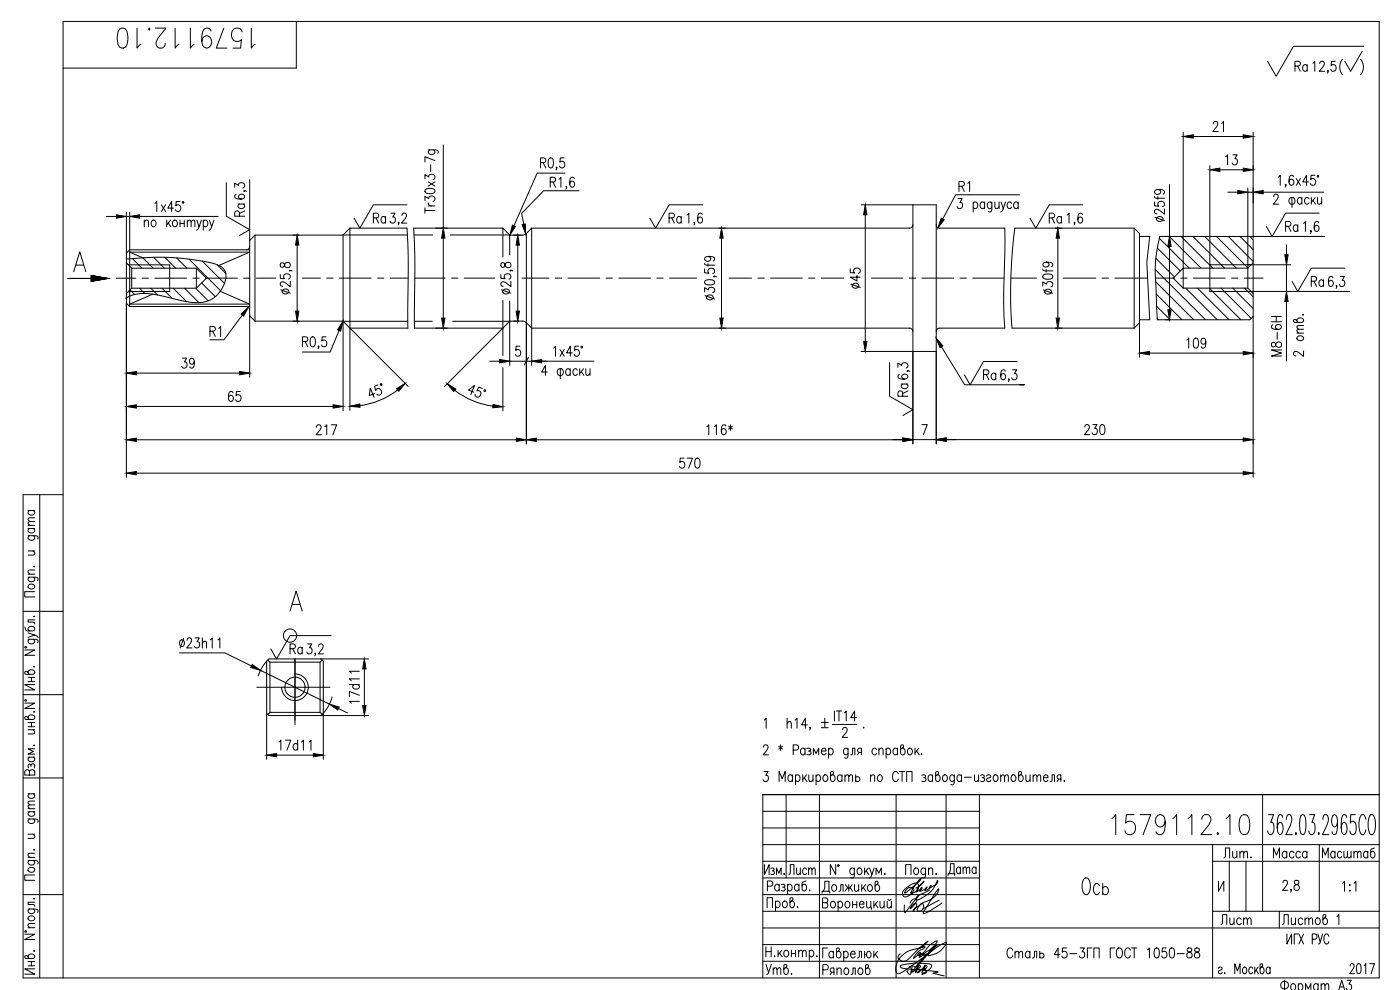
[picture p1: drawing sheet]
<svg xmlns="http://www.w3.org/2000/svg" width="420mm" height="297mm" viewBox="0 0 420 297" stroke-linecap="round" stroke-linejoin="round" font-family="sans-serif">
<defs><g id="words">
<g font-size="10.1">
<text x="34.2" y="15.5">1579112.10</text>
<text x="332.7" y="251.5">1579112.10</text>
</g>
<text font-size="8.8" x="323.8" y="269.5">Ось</text>
<text font-size="8.4" x="401.1" y="23.6">( )</text>
<g font-size="7.1">
<text x="88.9" y="89.6" transform="rotate(-90 88.9 89.6)">25,8</text>
<text x="155.2" y="89.6" transform="rotate(-90 155.2 89.6)">25,8</text>
<text x="228.6" y="220.1">1 h14, %%P .</text>
<text x="283.6" y="263.9">Дата</text>
</g>
<g font-size="6.6">
<text x="366.9" y="50.8">13</text>
<text x="74.8" y="66" transform="rotate(-90 74.8 66)">Ra</text>
<text x="355.2" y="105.8">109</text>
<text x="385.9" y="107.9" transform="rotate(-90 385.9 107.9)">M8-6H</text>
<text x="53.6" y="111.8">39</text>
<text x="67.7" y="121.7">65</text>
<text x="273.8" y="120.3" transform="rotate(-90 273.8 120.3)">Ra</text>
<text x="203.2" y="141.8">570</text>
<text x="86.1" y="197.6">Ra</text>
<text x="365.5" y="278.7">Лист</text>
<text x="384.2" y="278.7">Листов</text>
</g>
<g font-size="6.2">
<text x="387.7" y="22.6">Ra</text>
<text x="363" y="40.6">21</text>
<text x="42.3" y="70.2">по контуру</text>
<text x="111.1" y="68.1">Ra</text>
<text x="200" y="68.1">Ra</text>
<text x="314" y="68.1">Ra</text>
<text x="350.7" y="67.7" transform="rotate(-90 350.7 67.7)">25f9</text>
<text x="384.9" y="70.6">Ra</text>
<text x="259.3" y="87.8" transform="rotate(-90 259.3 87.8)">45</text>
<text x="317.1" y="89.6" transform="rotate(-90 317.1 89.6)">30f9</text>
<text x="392.6" y="87.1">Ra</text>
<text x="392.3" y="108.3" transform="rotate(-90 392.3 108.3)">2 отв.</text>
<text x="294.2" y="115">Ra</text>
<text x="93.8" y="131.6">217</text>
<text x="211.3" y="131.6">116*</text>
<text x="324.6" y="131.6">230</text>
<text x="109" y="212.4" transform="rotate(-90 109 212.4)">17d11</text>
<text x="82.9" y="226.1">17d11</text>
<text x="236" y="263.5">Лист</text>
<text x="366.5" y="258.6">Лит.</text>
<text x="381.4" y="258.6">Масса</text>
<text x="396.2" y="258.6">Масштаб</text>
<text x="229" y="293.5">Утв.</text>
<text x="246.2" y="293.5">Ряполов</text>
<text x="301.3" y="288.6">Сталь 45-3ГП ГОСТ 1050-88</text>
<text x="383.5" y="298.1">Фоpмат А3</text>
</g>
</g></defs>
<g fill="none" stroke="#000" stroke-width=".3">
<path d="M88.9 6.4v14h-70M396.1 19.1l.4-.7 .7 .1 .2 .5-.3 1-1.1 1.4h1.6M409.3 13.9h-21.1l-5.2 9-2.6-4.5M355.1 39.7v40.8h19.4M376.1 39.7v31.7M67.9 54.8v10.1l7 4-3 1.8M70.4 56.2v-1.3l1.2 .7a.88 .88 0 0 1 1.3-.7 .88 .88 0 0 1 0 1.5M73.3 57.2v.2v-.2l.7 .2M74.9 53.9v59.3M127.5 53.7v-1.3l1.2 .7a.89 .89 0 0 1 1.3-.7 .89 .89 0 0 1 0 1.5M127.7 56.9a2.82 2.82 0 0 1 2.7 0l.1 .5a1.77 1.77 0 0 1-2.4 .6l-.6-.6zM128.5 45l2.7 .1 .3 .3-.1 .6"/>
<path d="M128.5 54.6l2 1.2M129 45a.67 .67 0 0 0-.5 .6 .67 .67 0 0 0 .5 .6 .91 .91 0 0 0 1.1 .1 .91 .91 0 0 0 .3-1.1l-.3-.2M129.2 49.4v2.1M130.5 48.2l-3-1.2v1.6M130.5 54.6l-2 1.2M133 43.5v24.9M162.2 48.8h1a.73 .73 0 0 0 .6-.7 .73 .73 0 0 0-.6-.7h-1v3M163 48.8l.8 1.6M164.8 47.5l.6-.1a1.77 1.77 0 0 1 .6 2.4l-.3 .4-.5 .2a2.21 2.21 0 0 1-.4-2.9zM165.1 54.6l1.4-.1 .2-.5-.1-.5-.4-.3h-1.1v3M165.9 54.6l.8 1.6M167.1 50.2h-.2h.2l-.2 .8"/>
<path d="M167.8 53.7l.5-.5v3M169.3 47.4h-1.2l-.1 1.3a.92 .92 0 0 1 1.3 .1 .92 .92 0 0 1 0 1.2 .92 .92 0 0 1-1.3 .1l-.1-.3M169.5 52h-8.3l-7 15.8M170.1 56h-.3h.3l-.3 .8M172.3 53.6l-.1-.3-.5-.1a2.21 2.21 0 0 0-.4 2.8 .65 .65 0 0 0 1-.3l.2-.4a.89 .89 0 0 0-.8-1l-.6 .5-.1 .4M173.7 57.2h-10.5l-6.7 6.8 .7 3.3M287.5 59.6h1.3l-.7 1.1a.89 .89 0 0 1 .7 1.4 .89 .89 0 0 1-1.5-.1M287.8 55.9l1.4-.2 .2-.4-.2-.7-1.4-.2v3.1M288.6 55.9l.8 1.6M290.4 55l.6-.6v3.1M306 58.4h-19.2l-3.9 7.3M351 55.3v15.6"/>
<path d="M358.1 41h15M363.1 49.7v37.7h42M368.5 57.7h3M374.5 56.4v24.1M374.5 57.7h1.6M379.1 57.7h18.2M382.2 59l.5-.7h.5l.4 .5-.3 1-1.2 1.5h1.6M383.6 53.2l.6-.6v3M385.9 55.5h-.2h.2l-.2 .7M387.2 59.4l.9-.1 .4 .4a1.21 1.21 0 0 1-.4 1.6l-.9-.2a1.2 1.2 0 0 1 0-1.7zM387.7 59.3v3M388.2 53a.64 .64 0 0 0-1-.3 2.05 2.05 0 0 0 .3 2.9 .88 .88 0 0 0 .8-1.1 .88 .88 0 0 0-1.1-.6l-.3 .7"/>
<path d="M389 53.6l1.3 2M390.3 53.6l-1.3 2M390.7 59.7a.66 .66 0 0 0-.6-.5 .66 .66 0 0 0-.6 .5 .85 .85 0 0 0 0 1.2 .85 .85 0 0 0 1.2-.1M390.7 59.3v2M392.7 54.6h-1.7l1.1-2v3M392.9 59.7a.67 .67 0 0 0-.6-.5 .67 .67 0 0 0-.7 .5 .91 .91 0 0 0 0 1.1 .91 .91 0 0 0 1.1 .3l.2-.3M393.6 59.3v2M394.6 52.6h-1.1l-.1 1.3a.92 .92 0 0 1 1.2 .1 .92 .92 0 0 1 0 1.2 .92 .92 0 0 1-1.2 .1l-.2-.3M394.7 59.3l-1.1 1.4M395.4 52.7h.3v.4h-.3zM395.4 59.3l.1 1.8 .6 .2 .6-.6M396.7 59.3v2"/>
<path d="M22.8 79.5h2.3M31.9 64.9h3M37.9 77.7a71.5 71.5 0 0 1 27.4 1.8 3.7 3.7 0 0 1 2.1 5.6 8.6 8.6 0 0 1-10.3 5.6l-7.2-1.6a16.5 16.5 0 0 0-11.3-.1l-.9 .5M37.9 78.9l1.6 1.6M37.9 63.7v79.5M37.9 64.9h1M38.5 79.5h12.4v8h-12.4M38.9 63.7v28.3h36M39.7 77.6l2.9 2.9M41.9 64.9h14.8M46.1 77.2l3.3 3.3M46.5 61l.6-.6v3.1"/>
<path d="M48.4 61.5l1.3 2M49.4 77.2l3.3 3.3M49.7 61.5l-1.3 2M52.1 62.4h-1.7l1.1-2v3.1M53 77.4l3.1 3.1M54 60.4h-1.1l-.1 1.3a.92 .92 0 0 1 1.2 .1 .92 .92 0 0 1 0 1.3 .92 .92 0 0 1-1.2 .1l-.1-.3M54.8 60.5h.3v.4h-.3zM56.7 77.8l9.5 9.4M60.7 78.3l6.7 6.7M65.1 79.4l2.7 2.6M65.7 79.7l9.2-4.1h-36l4 1.8 3.1 3.1M74.9 73.9a1 1 0 0 1-1 1"/>
<path d="M74.9 74.9h-36l-1 1.1M76.5 70.5v25.9M76.5 70.5l-1.6 1.6M89.2 73.5v19.9M105 68.4h17.2l.3 8.6-.1 21.5h-17.4l-2.3-2.2-26.2 .1M105 68.4l-2.3 2.1h-26.2M105 68.4v30.1M119.7 66.8h-.2h.2l-.2 .7M120.6 64.7l.5-.7 .7 .1 .2 .4-.4 1-1.1 1.4h1.6M122.1 61.5h-10.1l-4 6.9-1.7-2.9M122.3 70.5h-19.3v52.7M124.3 70.5h5.5"/>
<path d="M127.5 60.2v-1.3l1.2 .7a.88 .88 0 0 1 1.3-.7 .88 .88 0 0 1 0 1.5M127.5 63.1h3M127.5 62.4v1.6M128.5 60.9a.81 .81 0 0 0 .9 .9M128.5 61.8h2M133 71.4v24M135.1 70.5h17.9M150.9 68.4l2.1 2.1h3.8l1.1-.4M150.9 68.4h-26.8l.4 8.6-.1 21.5h26.5M150.9 68.4v8.7M153 70.5v6M155.4 73.6v19.8"/>
<path d="M158 70v63.2M159.6 68.4v41.2M159.6 68.4l-1.7 1.7M208.4 66.8h-.2h.2l-.2 .7M210.7 64.4a.64 .64 0 0 0-1-.3 2.05 2.05 0 0 0 .3 2.8 .88 .88 0 0 0 .8-1 .88 .88 0 0 0-1.1-.7l-.3 .8M210.9 61.5h-10.1l-4 6.9-1.8-2.9M211.5 79l.1 .4 .4 .2h2.5M212.5 76.9a.79 .79 0 0 1 .8 .8 .89 .89 0 0 1-1.1 .7 .89 .89 0 0 1-.6-1.1 2.58 2.58 0 0 1 2.7 0l.2 .5-.5 .5M212.5 79.1v.8M216.5 71.4v24M258.4 61.5h22.6v71.7M259.7 64.4v38.1"/>
<path d="M274 61.5v43.9h7M274 67.4a1 1 0 0 1-1 1h-113.4M281 67.4a1 1 0 0 0 1 1h19.6l-.3 14.9a123.3 123.3 0 0 0 .3 15.2l-19.6-.1a1 1 0 0 0-1 1M292.1 61l.2-.3a.97 .97 0 0 1 1.2 .7 .97 .97 0 0 1-.6 1.2h-.4l-.4-.4M292.1 60.6v3M295.5 61l-.2-.3a.95 .95 0 0 0-1.2 .5 .95 .95 0 0 0 .4 1.2 .64 .64 0 0 0 1-.2M295.5 60.6v2M297.7 61l-.3-.3a.97 .97 0 0 0-1.2 .7 .97 .97 0 0 0 .7 1.2h.3l.5-.4M297.7 60.6l-.1 2.7-.4 .3-.6-.2M298.6 60.6l.1 1.8 .6 .2 .5-.6M299.8 60.6v2M300.4 60.6l.7 2 .7-2"/>
<path d="M301.1 62.6l-.5 .8-.3 .2M303.6 61l-.2-.3a.97 .97 0 0 0-1.2 .7 .97 .97 0 0 0 .6 1.2h.3l.5-.4M305.6 61a.66 .66 0 0 0-.7-.4 .66 .66 0 0 0-.6 .4 .85 .85 0 0 0 0 1.2 .85 .85 0 0 0 1.3 0M305.6 60.6v2M317.5 71.4v24M322.5 66.8h-.2h.2l-.2 .7M324.8 64.4l-.1-.3-.5-.1a1.86 1.86 0 0 0-.6 2.5 .67 .67 0 0 0 .6 .4 .67 .67 0 0 0 .6-.4l.2-.4a.88 .88 0 0 0-.8-1l-.4 .1-.3 .8M325 61.5h-10.1l-4 6.9-1.8-2.9M340.4 68.4v30.1M342 70.9h3l-.8 7.8 .8 17.2h-3M346.9 77.5l5.6 5.6M347.3 74.4l6.9 6.9"/>
<path d="M347.9 71.5l9 9M350.9 70.9l9.5 9.6M351 74v18.9M354.5 70.9l9.5 9.6M358 70.9l9.5 9.6M361.5 70.9l9.5 9.6M363.1 79.4h24.2M365.1 70.9l9.4 9.5M368.6 70.9l7.5 7.5M372.2 70.9l3.9 4M375.1 70.9l1 1.1v71.2M376.1 78.9l-1.6 1.6"/>
<path d="M386.1 73.4v3.1M386.1 79.4v8M393.5 69.3h-.2h.2l-.2 .7M394 60.1l.8 1.2M395.8 66.9l-.1-.3-.6-.2a1.63 1.63 0 0 0-.7 2l.3 .9a.84 .84 0 0 0 1.2-.8 .84 .84 0 0 0-1.2-.8l-.3 .7M395.9 64h-10.1l-4 6.9-1.8-2.9M397.6 70.9h-49.6a47.9 47.9 0 0 0-1 16.7l.3 8.3h27.8l1-.9M22.1 81.5l1.8-6 1.9 6M27.4 83.5h-7h7M34.9 83.5h5.8M37.9 91l1 1M39 87l1.4 1.4"/>
<path d="M39.5 86.5h19.4M41.9 86.5l1.6 1.6M42.7 83.5h1.9M45.2 86.5l2.1 2M48.6 86.5l3.1 3M52 86.5l4 4M55.4 86.5l4.3 4.3M56 83.5h-9.5M57.9 83.5h1.9M58.7 86.5l3.8 3.8M58.9 80.5h-19.4v6l-1.6 1.6M58.9 80.5l3 3-3 3z"/>
<path d="M60.5 84.9l4.1 4.1M61.7 83.5h9.5M63 99.4l1.4-.2 .2-.4-.1-.6-.4-.3h-1.1v3.1M63.8 99.4l.8 1.6M65.6 98.5l.6-.6v3.1M66.1 87.4l8.8 3.8h-36l6.9-2.9M72.7 94.5l-5.5 7.4h-4.2M73.1 83.5h1.9M73.9 91.9a1 1 0 0 1 1 1M74.9 94.8l1.6 1.6M82.8 83.4l-5.9 .1M90.8 83.4h5.4"/>
<path d="M98.1 83.4h1.9M101.8 99.2l-2.7 6.4h-8.3M101.9 83.4h9.5M103 96.4h19.4M113.3 83.4h1.9M117.1 83.4h5.4M124.4 96.4h5.3M124.5 83.4h9.1M135.5 83.4h1.9M135.9 96.4h17.1M139.3 83.4h9.2M150.9 98.5l2.1-2.1 3.8-.1 .9 .3 1.9 1.9h113.4a.98 .98 0 0 1 1 .9"/>
<path d="M150.9 90.1v8.4M153 90.4v19.2M156.7 83.4h8M166.6 83.4h2M170.5 83.4h9.5M181.9 83.4h1.9M185.7 83.4h9.5M197.1 83.4h1.9M200.9 83.4h8.1M211.5 87.6v-1.3l1.1 .7a.89 .89 0 0 1 1.4-.7 .89 .89 0 0 1-.1 1.5M211.5 80.7v1.1l1.2 .2a.92 .92 0 0 1 .1-1.3 .92 .92 0 0 1 1.3 0 .92 .92 0 0 1 .1 1.3l-.3 .1M211.6 84.3l1.1-.4a1.28 1.28 0 0 1 1.8 .9 1.76 1.76 0 0 1-2.5 .6l-.5-.6z"/>
<path d="M211.6 88.7l2.9 1M212.2 88.8a.95 .95 0 0 1 1.2-.3 .95 .95 0 0 1 .5 1.1 .95 .95 0 0 1-1.2 .4 .95 .95 0 0 1-.5-1.2zM214.3 82.9v.2v-.2l.7 .2M218.8 83.4h6.7M227.4 83.4h2M231.3 83.4h9.5M242.7 83.4h1.9M246.5 83.4h6.7M261.5 83.4h9.5M272.9 83.4h1.9M276.7 83.4h9.5M288.1 83.4h1.9"/>
<path d="M291.9 83.4h9.4M303.4 83.4h7.7M319 83.4h9.9M330.8 83.4h1.9M334.6 83.4h9.8M340.4 98.5h-36.7a146.6 146.6 0 0 1 .9-30.1h35.8l1.6 1.6v37.2M342 96.9l-1.6 1.6M346.7 80.9l15.1 15M346.8 83.4h5.6M346.8 84.5l11.5 11.4M347 88.2l7.7 7.7M347.1 91.9l4.1 4"/>
<path d="M347.3 95.6l.4 .3M352.1 83.4l3-2.9v6zM354.4 83.4h1.9M355.1 86.5h19.4M355.8 86.5l9.5 9.4M358.2 83.4h9.5M359.4 86.5l9.5 9.4M362.9 86.5l9.5 9.4M366.4 86.5l9.1 9M369.6 83.4h1.9M370 86.5l6.1 6.1M373.4 83.4h5.7"/>
<path d="M373.5 86.5l2.6 2.5M374.5 80.5v6l1.6 1.5M386.1 90.5v17.8M401.2 85.8h-.2h.2l-.2 .7M402.2 82.9h1.3l-.7 1.2a.89 .89 0 0 1 .7 1.3 .89 .89 0 0 1-1.5 0M403.6 80.5h-10.1l-4 6.9-1.7-2.9M40.9 111.9h31M90.8 102.5l1.3-.2 .3-.4-.3-.7-1.3-.1v3M91.6 102.5l.8 1.6M93.4 101.2l.6-.1a1.76 1.76 0 0 1 .5 2.4l-.2 .4-.6 .2a1.76 1.76 0 0 1-.5-2.5zM95.7 103.9h-.2h.2l-.2 .7M97.9 101.1h-1.2l-.1 1.2a.92 .92 0 0 1 1.2 .1 .92 .92 0 0 1 0 1.3 .92 .92 0 0 1-1.2 .1l-.1-.3"/>
<path d="M112.4 118.1l-1.6 .6 .3-2.3 1.2 2.8M113.4 115.5l-1 .4 .4 1.2a.92 .92 0 0 1 1.2-.4 .92 .92 0 0 1 .4 1.2 .92 .92 0 0 1-1.1 .6l-.2-.3M114.3 115.1l.3 .2-.1 .3-.3-.1zM119.3 117a23.4 23.4 0 0 1-11.3 4.7M122.5 115.9l-17.5-17.4v24.6M136.5 117.1a23.6 23.6 0 0 0 11.4 4.8M142.2 117.7l-1.6-.7 1.8-1.4-1.1 2.8M144.8 116.6l-1.1-.5-.6 1.2a.92 .92 0 0 1 1.1 .5 .92 .92 0 0 1-.4 1.2 .92 .92 0 0 1-1.2-.4v-.3M145.4 116.9l.3 .2-.1 .3-.3-.1zM147 108.4h31.3M150.9 106.7v-8.2l-17.5 17.5M150.9 110.3v13"/>
<path d="M156 103.9h-1.1l-.1 1.3a.92 .92 0 0 1 1.2 0 .92 .92 0 0 1 0 1.3 .92 .92 0 0 1-1.2 .1l-.1-.3M158.6 107.2l-1.2 2.3M164.3 111.6h-1.7l1.1-2v3M166.1 104.4l.6-.5v3M167.6 110.8l.9-.2 .5 .5a1.21 1.21 0 0 1-.5 1.5l-.9-.1a1.2 1.2 0 0 1 0-1.7zM168.1 104.9l1.2 2M168.2 110.6v3M169.3 104.9l-1.2 2M171.1 111.1a.66 .66 0 0 0-.6-.5 .66 .66 0 0 0-.6 .5 .85 .85 0 0 0 0 1.2 .85 .85 0 0 0 1.2-.1M171.1 110.6v2M171.7 105.9h-1.7l1.2-2v3M173.3 111.1a.67 .67 0 0 0-.6-.5 .67 .67 0 0 0-.7 .5 .91 .91 0 0 0 0 1.1 .91 .91 0 0 0 1.1 .3l.2-.3"/>
<path d="M173.7 103.9h-1.2l-.1 1.3a.92 .92 0 0 1 1.3 .1 .92 .92 0 0 1 0 1.2 .92 .92 0 0 1-1.3 .1l-.1-.3M174 110.6v2M174.4 104h.3v.4h-.3zM174.4 111.5l.8 1.1M175.1 110.6l-1.1 1.5M175.8 110.6l.1 1.9 .6 .1 .6-.5M177.1 110.6v2M258.4 105.4h15.6v27.8M267 108.8v10.1l7 4-3 1.8M269.5 110.2v-1.3l1.1 .7a.88 .88 0 0 1 1.4-.7 .88 .88 0 0 1-.1 1.5M272.3 111.2v.3v-.3l.8 .3M282.5 104.1l7 11.4h17.9h-1.3"/>
<path d="M302.8 113.8h-.2h.2l-.2 .7M303.9 111h1.2l-.7 1.1a.88 .88 0 0 1 .8 1.3 .88 .88 0 0 1-1.6 0M305.3 108.5h-10.1l-4.1 7-1.7-3M345 105.9h28.1M40.9 131.9h114.1M40.9 121.9h59.1M161 131.9h110M268 131.9h3M274 131.9h7M276.7 127.4h1.6l-1.2 3M284 131.9h89.1M8.4 158.6h2"/>
<path d="M8.4 157.6h2M8.4 153.2h2M8.9 158.6a.66 .66 0 0 0-.5 .6 .66 .66 0 0 0 .5 .6 .85 .85 0 0 0 1.2 0 .85 .85 0 0 0-.1-1.2M8.9 153.2l-.3 .2a.95 .95 0 0 0 .5 1.2 .95 .95 0 0 0 1.2-.4 .64 .64 0 0 0-.3-1M10.4 156.5l-1.8 .1-.2 .5 .6 .5M10.4 155.3l-1.8 .2-.2 .4 .6 .6M11.9 148.4v145M18.9 148.4h-12v145h407v-287h-395v287M40.9 142h332.2M8.4 173.2l2.7 .1 .3 .3-.1 .6M8.4 160.7l2.7 .1 .3 .4-.1 .6M8.4 172.3h2"/>
<path d="M8.4 165.3h2M8.6 175.6a.95 .95 0 0 1 1.2-.4 .95 .95 0 0 1 .5 1.2 .95 .95 0 0 1-1.2 .3 .95 .95 0 0 1-.5-1.1zM8.9 173.2l-.3 .2a.97 .97 0 0 0 .6 1.2 .97 .97 0 0 0 1.2-.6v-.4l-.4-.4M8.9 160.7l-.3 .3a.97 .97 0 0 0 .6 1.2 .97 .97 0 0 0 1.2-.7v-.3l-.4-.5M9.9 165.3l.5 .6-.1 .5-1.9 .2M10.1 170h.3zM10.4 177.5h-3v1.6h3M10.4 171l-1.8 .1-.2 .6 .6 .6M6.9 183.4h12M7.4 195h3l-3 1.6h3M7.4 188.2l.5 1 .2 .1 2-.1a.59 .59 0 0 0 .2-.9 .95 .95 0 0 0-1.2-.4 .95 .95 0 0 0-.5 1.2l.3 .2M7.5 194h.4v.4h-.4z"/>
<path d="M8.4 191.8l2.7 .1 .3 .4-.1 .5M8.4 189.9l2 .6-2 .7M8.9 191.8l-.3 .2a.97 .97 0 0 0 .6 1.3 .97 .97 0 0 0 1.2-.7v-.3l-.4-.5M10.1 185h.3zM10.4 190.5l.9 .5 .1 .4M10.4 186h-2v.7l1.9 .1 .1 .4M53.9 195.9h13.6l8 3.9M54.2 192.1a.97 .97 0 0 1 1.2 .7 .97 .97 0 0 1-.6 1.2 1.02 1.02 0 0 1-1-.8 1.02 1.02 0 0 1 .4-1.1zM55.1 191.5l-1 2.9M56.2 192.1l.4-.7h.5l.4 .6-.3 1-1.2 1.4h1.6M58.5 191.4h1.3l-.7 1.1a.88 .88 0 0 1 .8 1.4 .88 .88 0 0 1-1.6-.1M60.7 193l.6-.6 .6 .1 .1 1.9"/>
<path d="M60.7 191.4v3M63.1 192l.6-.6v3M65.4 192l.6-.6v3M80 198.4l-1.3 1.7-1.2 2.7M80 198.4v29.4M80.4 198l.6 .7M81 198.7v15M81 198.7h15.1M87 183.4l1.9-6 1.8 6M87.7 181.4h2.3M88.5 197.7v19.7M94.7 196.1h-.2h.2l-.2 .7"/>
<path d="M95.6 193.9l.5-.7 .7 .1 .2 .5-.4 1-1.1 1.4h1.6M96.1 198.7v15M96.3 197.7l.7 .7v29.4M96.7 198l-.6 .7M99.4 190.7h-12.4l-4 7-1.7-3M110.6 197.7h-29.9l-.7 .7M6.9 208.4h12M7.4 211h3l-3 1.6h3M7.5 210h.4v.3h-.4zM8.4 201.9a1 1 0 0 1 1-1 1 1 0 0 1 1 1l-.5 .4h-2.2l-.3-.7 .5-.2 .2 .1 .8 .8M8.4 215.4a1 1 0 0 1 1-.9 1 1 0 0 1 1 .9l-.5 .5h-2.2l-.3-.7 .5-.2 .2 .1 .8 .8M8.4 203.2h2"/>
<path d="M8.4 204.5h2M8.4 219h2M8.4 216.8h2M8.4 218h2M9.4 203.2v1.3M9.4 216.8v1.2M9.9 219l.5 .5-.1 .6-1.9 .1M10.1 200h.3zM10.1 213.6h.3zM10.4 205.4h-3l3 1.6h-3M77.1 206.2h21.9M78.2 201.1l20.7 10.2"/>
<path d="M80 214l.7 .7h29.9M81 213.7l-.6 .7M81 213.7h15.1M88.5 202.2a4 4 0 0 1 4 4 4 4 0 0 1-4 4 4 4 0 0 1-4-4M96.1 213.7l.6 .7M99.7 209.1a11.5 11.5 0 0 1-3.4 5.6M101.6 212.6l2.7 1.3M109.3 200.7v11M6.9 233.4h12M8.4 238.2h2M8.4 227.2h2M8.9 238.2l-.3 .2a.95 .95 0 0 0 .5 1.2 .95 .95 0 0 0 1.2-.4 .65 .65 0 0 0-.3-1"/>
<path d="M8.9 231.5l-.6-.5-.6 .1-.3 .4v1.1h3v-1.1a.81 .81 0 0 0-.8-.6 .81 .81 0 0 0-.7 .6v1.1M8.9 227.2a.66 .66 0 0 0-.5 .6 .66 .66 0 0 0 .5 .6 .85 .85 0 0 0 1.2 0 .85 .85 0 0 0-.1-1.2M9.3 229.6l.6-.5 .4 .3v1M9.3 229.9v-.3l-.4-.4a.71 .71 0 0 0-.3 1.2M10.1 223.6h.3zM10.4 224.7h-2l1.6 .8-1.6 .8h2M83 226.6h11M228.9 238.4h185h-185M228.9 238.4v55M229.1 224.2l.5-.7 .7 .1 .2 .5-.3 1-1.2 1.4h1.6M229.2 231.5h1.3l-.7 1.1a.88 .88 0 0 1 .8 1.4 .88 .88 0 0 1-1.6-.1M233.7 223.9l1.1 .9"/>
<path d="M233.8 234.5v-3l.9 2.1 .9-2.1v3M234.3 223.5v1.7M234.8 223.9l-1.1 .9M235.9 238.4v25M237.8 232.9a.66 .66 0 0 0-.6-.4 .66 .66 0 0 0-.6 .4 .85 .85 0 0 0 0 1.2 .85 .85 0 0 0 1.2 0M237.8 232.5v2M238.1 225.1h1a.81 .81 0 0 0 .6-.8 .81 .81 0 0 0-.6-.8h-1v3M238.7 232.9a.66 .66 0 0 1 .7-.4 .66 .66 0 0 1 .6 .4l.1 .7a.8 .8 0 0 1-.9 .9l-.5-.4M238.7 232.5v3M240.9 232.5v2M241.4 233.3l.8 1.2M241.6 224.9l-.2-.3a.95 .95 0 0 0-1.2 .5 .95 .95 0 0 0 .4 1.2 .65 .65 0 0 0 1-.2"/>
<path d="M241.6 224.5v2M242.1 232.5l-1.2 1.4M242.2 224.6a.72 .72 0 0 1 1.1 .3l-.1 .3-.6 .1M242.7 232.5l.1 1.8 .6 .2 .6-.6M243 225.3l.4 .6-.2 .4h-1M244 232.5v2M244.1 226.5v-2l.8 1.6 .8-1.6v2M244.9 232.9a.66 .66 0 0 1 .6-.4 .66 .66 0 0 1 .7 .4l.1 .4a.9 .9 0 0 1-.9 1.2l-.5-.4M244.9 232.5v3M245.9 238.4v55M246.5 225.3h1.4l-.1-.5a.58 .58 0 0 0-1-.2 .95 .95 0 0 0-.3 1.2 .95 .95 0 0 0 1.2 .5l.2-.2M247.3 232.6a.97 .97 0 0 1 1.2 .7 .97 .97 0 0 1-.6 1.2 1.02 1.02 0 0 1-1-.7 1.02 1.02 0 0 1 .4-1.2z"/>
<path d="M248.7 224.9l.2-.3a.97 .97 0 0 1 1.2 .7 .97 .97 0 0 1-.6 1.2h-.4l-.4-.4M248.7 224.5v3M249.7 232.5a1 1 0 0 1 .9 1 1 1 0 0 1-.9 1l-.5-.6v-2.1l.7-.3 .3 .4-.1 .3-.9 .7M252.7 232.9l-.3-.3a.95 .95 0 0 0-1.1 .5 .95 .95 0 0 0 .4 1.2 .64 .64 0 0 0 1-.2M252.7 232.5v2M253.6 233.1l.6-.6 .4 .1 .1 1.9M253.6 232.5v2M254.5 224.9l-.2-.3a.97 .97 0 0 0-1.2 .7 .97 .97 0 0 0 .6 1.2h.4l.4-.4M254.5 224.5l-.1 2.7-.3 .3-.6-.2M254.7 233.1l.6-.6 .5 .1 .1 1.9M255.3 226.5l.5-.2 .1-1.8h.7v2M256.8 233.3a.73 .73 0 0 1 1.2 .1 .73 .73 0 0 1-.4 1.1h-.5l-.3-.3"/>
<path d="M256.8 232.5v2M257.8 225.8l-.4 .7M258.5 225.8l-.9-.2-.2-.4 .2-.6 .9-.1v2M261.2 233.1l.6-.6 .6 .1 .1 1.9M261.2 232.5v2M263.1 224.9l-.3-.3a.97 .97 0 0 0-1.2 .7 .97 .97 0 0 0 .7 1.2h.3l.5-.4M263.7 232.6a.97 .97 0 0 1 1.2 .7 .97 .97 0 0 1-.7 1.2 1.02 1.02 0 0 1-.9-.7 1.02 1.02 0 0 1 .4-1.2zM263.8 225.1l.5-.6 .6 .1 .1 1.9M263.8 224.5v2M265.9 224.9a.66 .66 0 0 1 .7-.4 .66 .66 0 0 1 .6 .4l.1 .7a.8 .8 0 0 1-.9 .9l-.5-.4M265.9 224.5v3M268.9 238.4v55"/>
<path d="M269.4 224.9l-.3-.3a.95 .95 0 0 0-1.1 .5 .95 .95 0 0 0 .3 1.2 .65 .65 0 0 0 1.1-.2M269.4 224.5v2M269.6 232.2a.89 .89 0 0 0-1.1-.7 .89 .89 0 0 0-.6 1.1v.7a.89 .89 0 0 0 .6 1.2 .89 .89 0 0 0 1.1-.7M269.9 231.5h1.6M270.7 224.5a1 1 0 0 1 1 1 1 1 0 0 1-1 1l-.4-.6v-2.1l.7-.3 .2 .4-.1 .3-.8 .7M270.7 231.5v3M272.1 234.5v-3h1.6v3M272.7 224.6a.97 .97 0 0 1 1.2 .7 .97 .97 0 0 1-.6 1.2 1.02 1.02 0 0 1-1-.7 1.02 1.02 0 0 1 .4-1.2zM274.6 224.5v2M275.1 225.3l.8 1.2M275.8 224.5l-1.2 1.4M276.6 226.2v.3z"/>
<path d="M276.7 232.6a.71 .71 0 0 1 1.1 .3l-.1 .3-.6 .1M277.5 233.3l.4 .6-.2 .4h-1M279.9 232.9a.66 .66 0 0 0-.7-.4 .66 .66 0 0 0-.6 .4 .85 .85 0 0 0 .1 1.2 .85 .85 0 0 0 1.2 0M279.9 232.5v2M281.3 232.5a1 1 0 0 1 .9 1 1 1 0 0 1-.9 1l-.5-.6v-2.1l.7-.3 .2 .4-.1 .3-.8 .7M283.2 232.6a.97 .97 0 0 1 1.2 .7 .97 .97 0 0 1-.6 1.2 1.03 1.03 0 0 1-1-.7 1.03 1.03 0 0 1 .4-1.2zM283.9 238.4v55M286.4 232.9l-.1-.1a.58 .58 0 0 0-.9-.2 .95 .95 0 0 0-.4 1.2 .95 .95 0 0 0 1.2 .5l.2-.2M286.4 232.5l-.1 2.7a.58 .58 0 0 1-.9 .1M288.6 232.9l-.3-.3a.95 .95 0 0 0-1.1 .5 .95 .95 0 0 0 .3 1.2 .64 .64 0 0 0 1.1-.2M288.6 232.5v2M289.5 233.2h2"/>
<path d="M292.4 232.5l.2 1.8 .5 .2 .6-.6M293.7 232.5v2M293.9 238.4v55M294.3 232.6a.71 .71 0 0 1 1.1 .3l-.1 .3-.6 .1M295.1 233.3l.4 .6-.2 .4h-1M296.1 232.9a.66 .66 0 0 1 .6-.4 .66 .66 0 0 1 .7 .4l-.1 .3-1.1 .4-.1 .5a.66 .66 0 0 0 .6 .4 .66 .66 0 0 0 .7-.4M298.4 232.6a.97 .97 0 0 1 1.2 .7 .97 .97 0 0 1-.6 1.2 1.02 1.02 0 0 1-1-.7 1.02 1.02 0 0 1 .4-1.2zM300.3 233.1l.6-.6 .5 .1 .1 1.9M300.3 232.5v2M301.5 233.1l.5-.6 .5 .1 .1 1.9M303.8 232.6a.97 .97 0 0 1 1.2 .7 .97 .97 0 0 1-.7 1.2 1.02 1.02 0 0 1-.9-.7 1.02 1.02 0 0 1 .4-1.2zM306.2 232.5a1 1 0 0 1 .9 1 1 1 0 0 1-.9 1l-.5-.6v-2.1l.7-.3 .2 .4-.1 .3-.8 .7"/>
<path d="M307.9 232.5l.1 1.8 .6 .2 .5-.6M309.1 232.5v2M310 233.1l.6-.6 .5 .1 .1 1.9M310 232.5v2M311.2 233.1l.6-.6 .4 .1 .1 1.9M313.1 233.3h1.4l-.2-.7a.97 .97 0 0 0-1.2 .7 .97 .97 0 0 0 .6 1.2h.3l.5-.4M315.2 234.5l.4-.2 .2-1.8h.7v2M317.7 233.8l-.5 .7M318.4 233.8h-.7l-.3-.3-.2-.4 .5-.6h.7v2M319.4 234.2v.3zM378.9 238.4v35M8.4 258.2l2.7 .1 .3 .3-.1 .6"/>
<path d="M8.4 245.7l2.7 .1 .3 .4-.1 .5M8.4 257.3h2M8.4 250.3h2M8.4 243.6h2M8.4 242.6h2M8.9 258.2l-.3 .2a.97 .97 0 0 0 .6 1.2 .97 .97 0 0 0 1.2-.6v-.4l-.4-.4M8.9 245.7l-.3 .3a.97 .97 0 0 0 .6 1.2 .97 .97 0 0 0 1.2-.7v-.3l-.4-.5M8.9 243.6l-.3 .2a.95 .95 0 0 0 .5 1.1 .95 .95 0 0 0 1.2-.3 .64 .64 0 0 0-.3-1M9.9 250.3l.5 .6-.1 .5-1.9 .2M10.1 255h.3zM10.4 256l-1.8 .1-.2 .6 .6 .6M10.4 241.5l-1.8 .1-.2 .5 .6 .5"/>
<path d="M10.4 240.4l-1.8 .1-.2 .4 .6 .6M228.9 253.4h185M228.9 248.4h65M228.9 258.4h65M228.9 243.4h65M229.4 259.4v3l1.4-3v3M250.8 259.4v3l-1.6-3v3M251.4 259.5h.4v.4h-.4zM363.9 258.4h50M363.9 253.4v40M368.9 258.4v15M373.9 258.4v15"/>
<path d="M380.7 244.4h1.5l-.8 2.3h.4a2.84 2.84 0 0 1-.3 3.7l-.8-.3-.3-.8M384.9 245.3l-.1-.6-.4-.3-.7 .3a8.9 8.9 0 0 0 0 5.4l.6 .3a2.49 2.49 0 0 0 0-3.7l-.6 .3-.4 1.4M386 245.8l.3-1.1 .3-.3h.5a2.64 2.64 0 0 1 .2 3.2l-1.4 2.8h1.9M388.9 249.8v.6zM390.4 244.7l.4-.3 .7 .3a8.9 8.9 0 0 1 0 5.4l-.7 .3a3.9 3.9 0 0 1-.8-3.4zM393 244.4h1.5l-.8 2.3h.4a2.86 2.86 0 0 1-.2 3.7l-.9-.3-.2-.8M395.8 249.8v.6zM395.9 253.4v20M397 245.8l.3-1.1 .3-.3h.5a2.59 2.59 0 0 1 .2 3.2l-1.4 2.8h1.9M401.4 246.4l-.4 1.4-.5 .3a2.49 2.49 0 0 1 0-3.7l.5 .3a8 8 0 0 1 0 5.4l-.7 .3-.4-.3-.1-.5M404.1 245.3l-.1-.6-.4-.3-.7 .3a8.9 8.9 0 0 0 0 5.4l.6 .3a2.52 2.52 0 0 0 0-3.7l-.6 .3-.4 1.4M406.8 244.4h-1.4l-.2 2.6 .6-.6h.4a2.8 2.8 0 0 1 0 4l-.8-.3-.3-.8"/>
<path d="M409.9 245.8l-.1-.5a.83 .83 0 0 0-.5-.7 .83 .83 0 0 0-.9 .1 6.1 6.1 0 0 0 .3 5.7 1.22 1.22 0 0 0 1.2-1.4M411.4 244.4a1.22 1.22 0 0 1 1.3 1.4 5.3 5.3 0 0 1-.7 4.6 1.22 1.22 0 0 1-1.3-1.4 5.3 5.3 0 0 1 .7-4.6zM6.9 268.4h12M7.5 279.3h.4v.3h-.4zM8.4 272.8l2.7 .1 .3 .3-.1 .6M8.4 278.3h2M8.6 260.6a.95 .95 0 0 1 1.2-.4 .95 .95 0 0 1 .5 1.2 .95 .95 0 0 1-1.2 .3 .95 .95 0 0 1-.5-1.1zM8.6 275.2a.95 .95 0 0 1 1.2-.4 .95 .95 0 0 1 .5 1.1 .95 .95 0 0 1-1.2 .4 .95 .95 0 0 1-.5-1.1zM8.9 272.8l-.3 .2a.97 .97 0 0 0 .6 1.2 .97 .97 0 0 0 1.2-.6v-.4l-.4-.4M10.1 269.7h.3zM10.4 262.5h-3v1.6h3M10.4 277.1l-1.8 .1-.2 .6 .6 .5"/>
<path d="M10.4 270.7h-2v.7l1.9 .1 .1 .4M228.9 268.4h65M228.9 278.4h185M228.9 273.4h65M228.9 263.4h65M230.2 272.3v-3h1.6v3M230.3 265.9h1a.82 .82 0 0 0 .6-.8 .82 .82 0 0 0-.6-.8h-1v3M231.3 260.6a.59 .59 0 0 1 1 .3l-.1 .2-.5 .2M232 261.3l.4 .5-.2 .5h-.9M232.7 270.8a.67 .67 0 0 1 .7-.5 .67 .67 0 0 1 .6 .5l.1 .7a.82 .82 0 0 1-.9 .8l-.5-.4M232.7 270.3v3M233 262.4v-2l.7 1.6 .7-1.6v2"/>
<path d="M233.8 265.7a.67 .67 0 0 0-.6-.4 .67 .67 0 0 0-.6 .4 .85 .85 0 0 0 0 1.3 .85 .85 0 0 0 1.2-.1M233.8 265.3v2M234.4 265.5a.73 .73 0 0 1 1.2 .2l-.4 .5h-.3M235.1 270.5a.64 .64 0 0 1 1.1 .3 .91 .91 0 0 1 0 1.1 .91 .91 0 0 1-1.1 .3 1.2 1.2 0 0 1 0-1.7zM235.2 266.2l.5 .5-.1 .3-.4 .3-.8-.1M236.4 265.7a.66 .66 0 0 1 .6-.4 .66 .66 0 0 1 .6 .4 .91 .91 0 0 1 0 1.1 .91 .91 0 0 1-1 .4l-.2-.3M236.4 265.3v3M237.5 270.3a1 1 0 0 1 1 1 1 1 0 0 1-1 1l-.4-.5v-2.2l.7-.3 .2 .5-.1 .3-.8 .7M239.4 272.1v.2zM239.8 265.7a.66 .66 0 0 0-.6-.4 .66 .66 0 0 0-.7 .4 .85 .85 0 0 0 .1 1.3 .85 .85 0 0 0 1.2-.1M239.8 265.3v2M241.9 264.3l-.9 .3-.3 .4v1.7l.2 .5a.95 .95 0 0 0 1.2-.5 .95 .95 0 0 0-.4-1.2 .64 .64 0 0 0-1 .2"/>
<path d="M243 267v.3zM246.7 268v-.6h2.3v.6M246.8 270.8h1.1a.82 .82 0 0 1 .6 .8 .82 .82 0 0 1-.6 .8h-1.1v-3h1.1l.4 .3 .1 .6-.5 .5M247 267.4a3.1 3.1 0 0 0 .5-3h1.3v3M249.6 270.6a.64 .64 0 0 1 1 .2 .91 .91 0 0 1 0 1.1 .91 .91 0 0 1-1 .4 1.2 1.2 0 0 1 0-1.7zM249.9 265.6a.64 .64 0 0 1 1.1 .2 .91 .91 0 0 1 0 1.2 .91 .91 0 0 1-1.1 .3 1.2 1.2 0 0 1 0-1.7zM251.5 270.8a.67 .67 0 0 1 .6-.4 .67 .67 0 0 1 .7 .4 .91 .91 0 0 1 0 1.1 .91 .91 0 0 1-1.1 .4l-.2-.3M251.5 270.4v3M251.8 267.4l.4-.1 .1-1.9h.7v2M253.7 265.4l1 1.3 1.1-1.3M253.9 270.6a.64 .64 0 0 1 1 .2 .91 .91 0 0 1 .1 1.1 .91 .91 0 0 1-1.1 .4 1.23 1.23 0 0 1 0-1.7zM254.4 266.3l-.8 1.1"/>
<path d="M254.7 265.4v2M255.1 266.3l.8 1.1M255.9 271.4h1.2M255.9 270.4v2M256.4 260.9l-.2-.3a.97 .97 0 0 0-1.3 .6 .97 .97 0 0 0 .7 1.2h.3l.5-.4M256.4 260.4l-.1 2.7-.4 .3-.5-.1M256.4 265.4l.2 1.9 .5 .1 .6-.6M257.1 270.4v2M257.5 260.6a.97 .97 0 0 1 1.3 .6 .97 .97 0 0 1-.7 1.2 1.02 1.02 0 0 1-.9-.7 1.02 1.02 0 0 1 .3-1.1zM257.7 265.4v2M257.9 271.3h1.4l-.2-.7a.64 .64 0 0 0-1.1 .2 .91 .91 0 0 0 0 1.1 .91 .91 0 0 0 1.1 .4l.2-.3M258.6 265.4v2"/>
<path d="M259.1 266.3l.8 1.1M259.5 260.4v2M259.8 265.4l-1.2 1.4M259.9 261.3l.8 1.1M260.1 270.4l.1 1.9 .6 .1 .5-.5M260.6 260.4l-1.1 1.4M260.7 265.6a.64 .64 0 0 1 1 .2 .91 .91 0 0 1 0 1.2 .91 .91 0 0 1-1 .3 1.2 1.2 0 0 1 0-1.7zM261 260.4l.7 2 .6-2M261.3 270.4v2h.3v.4M261.7 262.4l-.3 .6-.5 .4M262.3 270.4v2M262.7 271.3l.8 1.1"/>
<path d="M262.9 262.4v-2l.8 1.6 .8-1.6v2M263.1 265.4a1 1 0 0 1 .9 1 1 1 0 0 1-.9 1l-.5-.6v-2.1l.7-.3 .2 .5-.1 .2-.8 .7M263.4 270.4l-1.1 1.5M264.1 270.4l.1 1.9 .6 .1 .5-.5M265.3 270.4v2M265.5 262.1v.3zM266.3 270.4l.1 1.9 .5 .1 .6-.5M266.5 269.9a.5 .5 0 0 0 .4 .2 .5 .5 0 0 0 .5-.2M267.5 270.4v2M271.8 262.4v-3h1.6v3M272.3 266.6a1.14 1.14 0 0 1 2 .5l-.8 1a7.8 7.8 0 0 1 2-3.7l.9-.9-.4 .9-4.5 3.6zM273.1 271a1.37 1.37 0 0 1 2-1.1 5 5 0 0 1-2 2.8 1.56 1.56 0 0 1 2-1.4l-.3 1.1-.8 1 .5-.9 2.1-1.4a1.24 1.24 0 0 1 .6 1.4 1.24 1.24 0 0 1-1.3 .9l-.5-.1a1.99 1.99 0 0 1 1.4-2.3 6.9 6.9 0 0 0 4.8-3.8l.1-.5-4.4 6.7a.4 .4 0 0 0-.3 .7 .4 .4 0 0 0 .7-.1l5-3"/>
<path d="M274.5 260.6a.97 .97 0 0 1 1.3 .6 .97 .97 0 0 1-.7 1.2 1.02 1.02 0 0 1-.9-.7 1.02 1.02 0 0 1 .3-1.1zM274.9 266.5a4.7 4.7 0 0 0 2.4-2.1l-.3 .3a4.5 4.5 0 0 0-2 3l.1-.1a1.72 1.72 0 0 0 .2-2.5 4.7 4.7 0 0 0-4.2 2.2 1.1 1.1 0 0 0 .1 1.7 1.1 1.1 0 0 0 1.6-.3l1.7-1 2-.8 .2-.7-.6 .7-.1 .4 .2 .1a2.64 2.64 0 0 0 2-1.3l-.7 .9a1.81 1.81 0 0 0 2-1.4l-.5 .9a4.8 4.8 0 0 0 2.4-1.8v-.6l-.1 .2a8.9 8.9 0 0 1-6.2 5.7l-.1-.5a2.46 2.46 0 0 1 2-1.4l2-1.1M276.1 268.3l-4.5 5.5-.2-.8v-1.5M277.7 260.9l-.1-.2a.58 .58 0 0 0-.9-.1 .95 .95 0 0 0-.3 1.2 .95 .95 0 0 0 1.1 .5l.2-.3M277.7 260.4l-.1 2.7a.58 .58 0 0 1-.9 .2M278.7 261l.5-.6 .6 .2 .1 1.8M278.7 260.4v2M280.9 262.1v.3zM281.9 270.1l-5.1 2.7M363.9 273.4h50M365.7 264.4v3l1.6-3v3M385 264.9l.5-.8h.4l.5 .6-.3 1-1.2 1.4h1.6"/>
<path d="M387.5 267h-.2h.2l-.2 .7M388.6 264.3a.68 .68 0 0 0 .2 1 .94 .94 0 0 1 1.1 .8 .94 .94 0 0 1-1 1 .98 .98 0 0 1-.5-1.1 .98 .98 0 0 1 1.1-.7 .61 .61 0 0 0 .3-.6 .61 .61 0 0 0-.4-.6zM402.9 265l.6-.6v3M405.1 265.4v.3zM405.1 267.1v.3zM406.4 265l.5-.6v3M7.4 280.3h3l-3 1.6h3M8.4 287.2a1 1 0 0 1 1-1 1 1 0 0 1 1 1l-.5 .4h-2.2l-.3-.7 .5-.2 .2 .1 .8 .8M8.4 288.5h2M8.4 289.8h2M9.4 288.5v1.3M10.1 285.3h.3z"/>
<path d="M10.4 290.7h-3l3 1.6h-3M228.9 288.4h65M228.9 283.4h65M229.8 284.1v3M229.8 285.5h1.6M231.4 284.1v3M233.5 285.1v2M234 286l.8 1.1M234.6 285.1l-1.1 1.4M235.6 285.2a.64 .64 0 0 1 1 .3 .91 .91 0 0 1 0 1.1 .91 .91 0 0 1-1 .4 1.2 1.2 0 0 1 0-1.8zM237.5 286.1h1.3M237.5 285.1v2"/>
<path d="M238.8 285.1v2M239.7 285.7l.5-.6 .5 .1 .1 1.9M239.7 285.1v2M240.8 285.7l.6-.6 .5 .1 .1 1.9M242.9 285.5a.67 .67 0 0 1 .6-.4 .67 .67 0 0 1 .6 .4l.1 .7a.82 .82 0 0 1-.9 .9l-.4-.4M242.9 285.1v3M248.3 284.4h-1.4v3M250.1 285.9a.66 .66 0 0 0-.6-.5 .66 .66 0 0 0-.6 .5 .85 .85 0 0 0 0 1.2 .85 .85 0 0 0 1.2-.1M250.1 285.4v2M251.5 285.4a1 1 0 0 1 .9 1 1 1 0 0 1-.9 1l-.5-.6v-2.1l.7-.3 .2 .4-.1 .3-.8 .8M253.2 285.9a.66 .66 0 0 1 .6-.5 .66 .66 0 0 1 .7 .5l.1 .4a.9 .9 0 0 1-.9 1.1l-.5-.4M253.2 285.4v3"/>
<path d="M255.3 286.3h1.3l-.2-.7a.97 .97 0 0 0-1.2 .6 .97 .97 0 0 0 .6 1.2h.4l.4-.4M257.3 287.4l.5-.1 .1-1.9h.7v2M259.5 286.4l.6-.1a.81 .81 0 0 1 .8-.9 1.08 1.08 0 0 1 .5 1.1 1.08 1.08 0 0 1-.8 .9l-.4-.4-.1-.6M259.5 285.4v2M262.2 285.4v2M262.7 286.3l.8 1.1M263.4 285.4l-1.2 1.4M273.4 290.4l-.3-.2a.96 .96 0 0 1 1.5 0l-.4 .8-.9 .7a2.63 2.63 0 0 0 2.2-1.8l-.8 2 .9-1.9 .6-.2-.1 .4-.7 .5a.61 .61 0 0 1 .7 .7 .61 .61 0 0 1-.8 .5v-.2a5.4 5.4 0 0 0 2.4-2.1l-1.1 2.2 1.4-2.1a.68 .68 0 0 1 .1 .8 .68 .68 0 0 1-.8 .3h-.2l.6 .2a.65 .65 0 0 1 .3 .8 .65 .65 0 0 1-.8 .4l-.6 .1 2.2-1.4a.85 .85 0 0 0 .8-.8 .85 .85 0 0 0-.7-.9h-.5a18.6 18.6 0 0 0-8.2 .6 .53 .53 0 0 0 .6 .7l10.6 1.1 .1 .1-1.5 .3 3.4 .8M273.7 290.1l-.5 2.2h-.4l-.6-.8 .3-.3M275.8 284.6l1.8-.5-.3 .4a5.6 5.6 0 0 0-3.1 3l2-1.3 .1-.4a.6 .6 0 0 0-.6 .3 .6 .6 0 0 0-.1 .6l1.5-.7a1.35 1.35 0 0 1-1.2 1.2l1.5-1.7a6.7 6.7 0 0 1 3.9-3.1l-.1 .2a10.5 10.5 0 0 1-3.7 3.4l-.2 .7 .9-.5-3.5 4.2 3-3.3a9.1 9.1 0 0 1 3.6-3.6l-.3 .3a5.8 5.8 0 0 0-2.5 2.9 6.1 6.1 0 0 0 5.5-3.9l-2.4 1.1-11 7.9a1.04 1.04 0 0 1-1.3 .3 1.04 1.04 0 0 1-.5-1.3 7.1 7.1 0 0 1 6.9-6.3 6.5 6.5 0 0 0 2.8-2.1l-2.6 2.1-2.9 2.9a1.85 1.85 0 0 1-1.9 1.1 1.85 1.85 0 0 1-1.6-1.5l.7-.8M365.7 290.6a.56 .56 0 0 1 .5-.4 .56 .56 0 0 1 .6 .4l-.3 .4-.7 .3-.1 .4a.56 .56 0 0 0 .5 .5 .56 .56 0 0 0 .6-.5M367.6 291.9v.3z"/>
<path d="M370.6 292.2v-3l.8 2.1 .8-2.1v3M373.2 290.3l.2-.1a1.02 1.02 0 0 1 .8 1 1.02 1.02 0 0 1-.8 1l-.5-.9zM376 290.6l-.4-.4a1.02 1.02 0 0 0-.8 1 1.02 1.02 0 0 0 .8 1l.4-.5M376.6 290.2v2M377 291l.7 1.2M377.6 290.2l-1 1.4M378.6 290.2a1.02 1.02 0 0 1 .8 1 1.02 1.02 0 0 1-.8 1l-.4-.6v-2.1l.3-.3 .4 .1a.73 .73 0 0 1-.5 1l-.2 .3M381.2 290.6l-.2-.3a.91 .91 0 0 0-1.1 .5 .91 .91 0 0 0 .3 1.1l.6 .3 .4-.5M381.2 290.2v2M386.2 280.2v3l1.4-3v3M389.6 280.2h-1.2v3M389.8 280.2l1.4 3"/>
<path d="M391.2 280.2l-1.4 3M393.8 281.8h.9a.85 .85 0 0 0 .6-.8 .85 .85 0 0 0-.6-.8h-.9v3M395.5 280.2l.7 2.5M396.9 280.2l-.8 2.8-.4 .2M398.8 281a.7 .7 0 0 0-.7-.8 .7 .7 0 0 0-.7 .8v1.5a.7 .7 0 0 0 .7 .8 .7 .7 0 0 0 .7-.8M405.2 289.8l.1-.4a.66 .66 0 0 1 .9-.1 .66 .66 0 0 1 .1 1l-1.2 1.8h1.4M407.4 289.3l.5-.2a1.86 1.86 0 0 1 .5 2.5l-.2 .4-.5 .1a2.47 2.47 0 0 1-.3-2.8zM409.4 289.7l.5-.6v3M411.1 289.1h1.4l-1 3"/>
<circle cx="87" cy="190.7" r="2"/>
<circle cx="88.5" cy="206.2" r="3"/>
</g>
<g fill="#000" stroke="#000" stroke-width=".3">
<path d="M355.1 41l3-.6v1.1zM363.1 50.9l3-.5v1.1zM371.5 57.2l3 .5-3 .5zM373.1 50.4l3 .5-3 .6zM373.1 40.4l3 .6-3 .5zM376.1 57.7l3-.5v1zM34.9 64.4l3 .5-3 .6zM38.9 64.9l3-.5v1.1zM89.2 70.5l.5 3h-1zM133 68.4l.5 3h-1zM153.8 67.6l.9 .4-1.7 2.5zM155.4 70.5l.5 3.1h-1z"/>
<path d="M156.7 67.4l1-.2 .1 3zM216.5 68.4l.5 3h-1zM259.7 61.5l.5 2.9h-1zM282.5 65.5l.9 .4-1.9 2.4zM317.5 68.4l.5 3h-1zM351 70.9l.5 3.1h-1zM385.6 76.5h1l-.5 2.9zM72.3 94.3l2.2-2.2-1.4 2.8zM88.7 93.4h1l-.5 3zM102.9 96.4l-.7 3-.9-.4zM132.5 95.4h1l-.5 3.1zM154.9 93.4h1l-.5 2.9z"/>
<path d="M216 95.4h1l-.5 3.1zM317 95.4h1l-.5 3.1zM350.5 92.9h1l-.5 3zM386.1 87.4l.5 3.1h-1zM37.9 111.9l3-.5v1.1zM71.9 111.4l3 .5-3 .6zM119 116.6l2.6-1.6-1.9 2.4zM134.2 115.1l2.6 1.6-.6 .8zM150 107.9l3 .5-3 .5zM159.6 108.4l3-.5v1zM259.2 102.5h1l-.5 2.9zM281 101.5l2 2.3-.9 .5z"/>
<path d="M342 105.9l3-.5v1.1zM373.1 105.4l3 .5-3 .6zM37.9 131.9l3-.4v.9zM37.9 121.9l3-.4v.9zM100 121.5l3 .4-3 .5zM105 121.9l3-.7v1zM148 121.4l2.9 .6-3 .4zM155 131.5l3 .4-3 .5zM158 131.9l3-.4v.9zM271 131.5l3 .4-3 .5zM271 131.4l3 .5-3 .5zM281 131.9l3-.5v1z"/>
<path d="M373.1 131.4l3 .5-3 .5zM37.9 142l3-.5v1zM373.1 141.5l3 .5-3 .5zM75.7 199.4l2.5 1.7-2.9-.8zM98.9 211.3l2.9 .8-.4 .9zM109.3 197.7l.6 3h-1.1zM108.8 211.7h1.1l-.6 3zM80 226.6l3-.5v1zM94 226.1l3 .5-3 .5z"/>
<path d="M27.4 82.7l5 .8-5 .9zM27.4 82.7l5 .8-5 .9z"/>
</g>
<use href="#words"/>
</svg>
